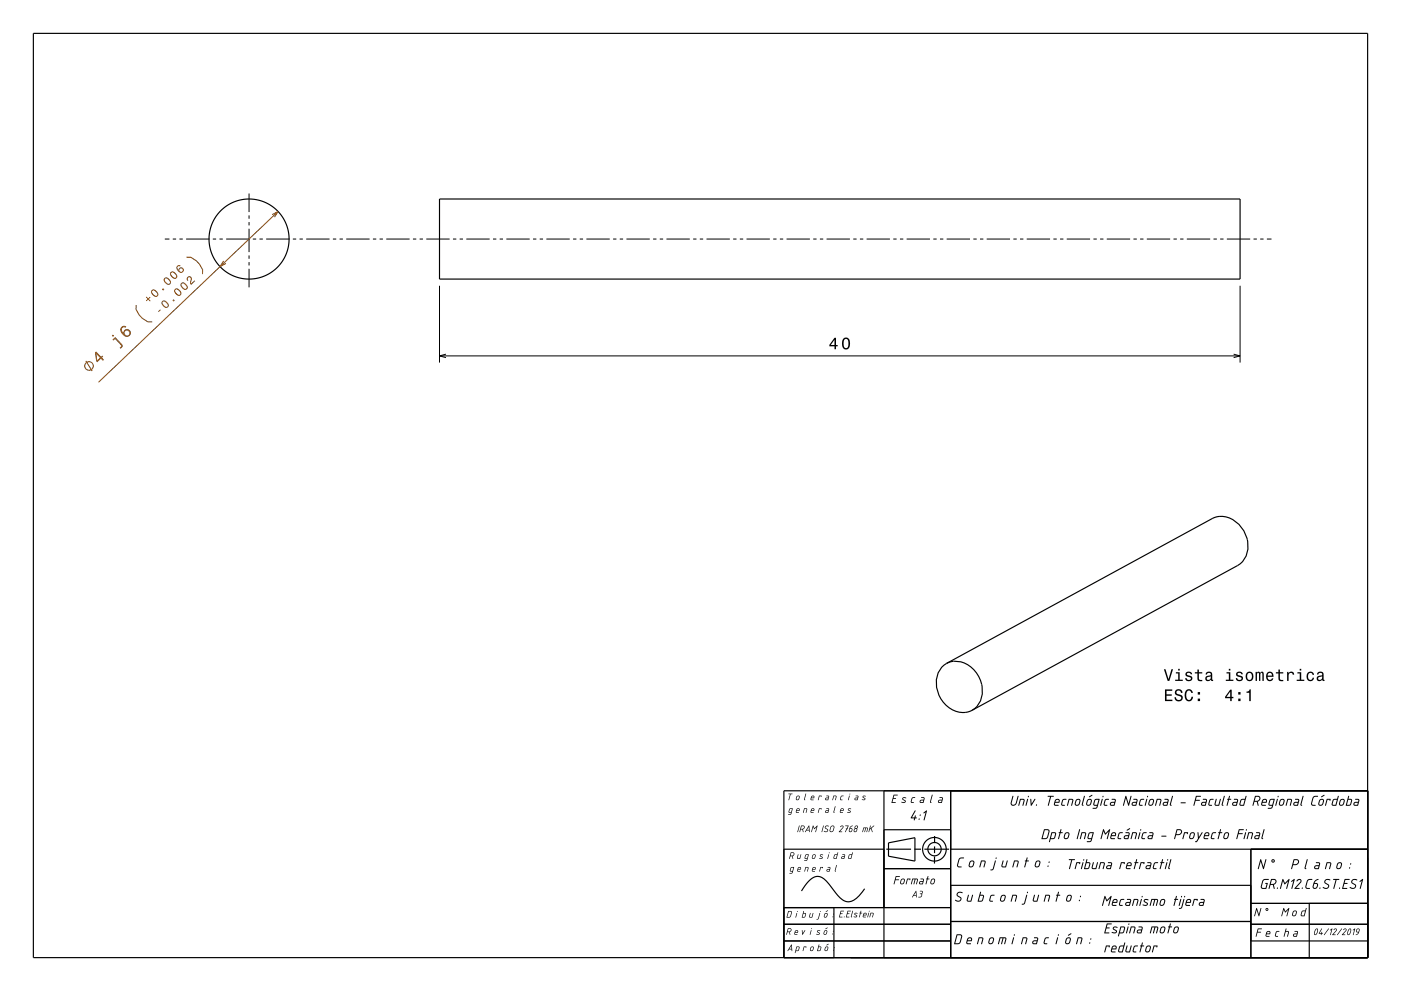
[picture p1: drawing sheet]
<svg xmlns="http://www.w3.org/2000/svg" width="420mm" height="297mm" viewBox="0 0 420 297" stroke-linecap="round" stroke-linejoin="round" font-family="sans-serif">
<g fill="none" stroke="#000" stroke-width=".35">
<path d="M10 10h400v277h-400zM131.8 59.6h240v24h-240zM283.8 198.8a7.7 7.7 0 0 0-1 11.7 6.9 6.9 0 0 0 8 2.7l.6-.3M283.8 198.8l1.3-.5a8.5 8.5 0 0 1 8.3 4.2 8.5 8.5 0 0 1-.5 9.2l-1.5 1.2M283.8 198.8l80.2-43.7a6.2 6.2 0 0 1 5.6 .6 8.7 8.7 0 0 1 2.9 12.6l-1.4 1.2-79.7 43.4M265 237v50M285 237v50M410 237h-175v50M235 254.5h30M265 248.7h20M265.7 254.5h7.4M274.1 254.5h2"/>
<path d="M274.3 258.1l-7.9-1.5v-4l7.9-1.5v7M277.1 254.5h7.4M280.2 256.7l-.1 2.1M280.2 253.7v2M280.2 250.6v2.1M285 254.5h125M375 254.5v32.5M235 277h50M235 272h50M250 272v15M259.2 266.4a7.1 7.1 0 0 1-4.9 3.9 5 5 0 0 1-3.8-2.8l-.7-.8a9.5 9.5 0 0 0-4-4 4 4 0 0 0-4 2.1l-1.5 2.2M265 260.3h20"/>
<path d="M285 276.2h90M285 265.3h90M375 277h35M375 270.7h35M392.5 270.7v16.3M235 282h50M375 282h35"/>
<circle cx="74.7" cy="71.6" r="12"/>
<circle cx="280.1" cy="254.5" r="3.5"/>
<circle cx="280.2" cy="254.5" r="2"/>
</g>
<g fill="none" stroke="#000" stroke-width=".3">
<path d="M74.7 58v5.6M49.4 71.6h1.4M51.8 71.6h1M53.8 71.6h1M55.8 71.6h7M63.8 71.6h1M65.8 71.6h1M67.8 71.6h7M74.7 64.6v1M74.7 66.6v1M74.7 68.6v7M74.7 76.6v1"/>
<path d="M74.7 78.6v1M75.8 71.6h1M77.8 71.6h1M79.8 71.6h7M87.8 71.6h1M89.8 71.6h1M91.8 71.6h7M99.8 71.6h1M101.8 71.6h1M103.8 71.6h7M111.8 71.6h1M113.8 71.6h1"/>
<path d="M115.8 71.6h7M123.8 71.6h1M125.8 71.6h1M127.8 71.6h7M135.8 71.6h1M137.8 71.6h1M139.8 71.6h7M147.8 71.6h1M149.8 71.6h1M151.8 71.6h7M159.8 71.6h1M161.8 71.6h1"/>
<path d="M163.8 71.6h7M171.8 71.6h1M173.8 71.6h1M175.8 71.6h7M183.8 71.6h1M185.8 71.6h1M187.8 71.6h7M195.8 71.6h1M197.8 71.6h1M199.8 71.6h7M207.8 71.6h1M209.8 71.6h1"/>
<path d="M211.8 71.6h7M219.8 71.6h1M221.8 71.6h1M223.8 71.6h7M231.8 71.6h1M233.8 71.6h1M235.8 71.6h7M243.8 71.6h1M245.8 71.6h1M247.8 71.6h7M255.8 71.6h1M257.8 71.6h1"/>
<path d="M259.8 71.6h7M267.8 71.6h1M269.8 71.6h1M271.8 71.6h7M279.8 71.6h1M281.8 71.6h1M283.8 71.6h7M291.8 71.6h1M293.8 71.6h1M295.8 71.6h7M303.8 71.6h1M305.8 71.6h1"/>
<path d="M307.8 71.6h7M315.8 71.6h1M317.8 71.6h1M319.8 71.6h7M327.8 71.6h1M329.8 71.6h1M331.8 71.6h7M339.8 71.6h1M341.8 71.6h1M343.8 71.6h7M351.8 71.6h1M353.8 71.6h1"/>
<path d="M355.8 71.6h7M363.8 71.6h1M365.8 71.6h1M367.8 71.6h7M375.8 71.6h1M377.8 71.6h1M379.8 71.6h1.4M74.7 80.6v5.5M131.8 85.6v23.1M371.8 85.6v23.1"/>
</g>
<g fill="#000">
<path d="M349.2 206.6v3.5h2.3v-.4h-1.8v-1.2h1.6v-.4h-1.6v-1.1h1.7v-.4zM352.5 206.8a1.09 1.09 0 0 0-.2 1.3 1.09 1.09 0 0 0 1.3 .5 .64 .64 0 0 1 .4 .9 .64 .64 0 0 1-1 .2l-.5-.7h-.4a1.21 1.21 0 0 0 1.5 1.2 1.21 1.21 0 0 0 .7-1.8l-1.2-.4a.62 .62 0 0 1-.1-1 .62 .62 0 0 1 1 .4v.3h.5a1.19 1.19 0 0 0-.7-1.1 1.19 1.19 0 0 0-1.3 .2zM355.5 207a2.03 2.03 0 0 0 .9 3.2 1.32 1.32 0 0 0 1.3-1.4h-.5a.82 .82 0 0 1-1.1 .9 1.82 1.82 0 0 1 .3-2.8l.5 .2 .2 .6h.5a1.19 1.19 0 0 0-.8-1.1 1.19 1.19 0 0 0-1.3 .4zM359.1 209.4v.7h.7v-.7zM359.1 207.4v.8h.7v-.8z" fill-rule="evenodd"/>
<path d="M348.9 200.6l1.2 3.5h.5l1.1-3.5h-.5l-.9 2.9-.9-2.9zM352.5 201.5v.3h.7v1.9h-.9v.4h2.3v-.4h-.9v-2.2zM353.2 200.5v.5h.5v-.5zM355.6 201.5l-.2 .2a.96 .96 0 0 0 1.2 1.2l.3 .2a.6 .6 0 0 1-.5 .7 .6 .6 0 0 1-.7-.6h-.4a1.03 1.03 0 0 0 1.3 1 1.03 1.03 0 0 0 .7-1.5l-1.4-.4a.54 .54 0 0 1 .4-.7 .54 .54 0 0 1 .7 .5h.4a1.09 1.09 0 0 0-1.8-.6zM359 200.7v.8h-.8v.3h.8v1.8a1.04 1.04 0 0 0 1.4 .5v-.3a.68 .68 0 0 1-1-.4v-1.6h1v-.3h-1v-.8zM361.7 201.5l-.3 .7h.4a.55 .55 0 0 1 .7-.6 .55 .55 0 0 1 .4 .8h-.2a.91 .91 0 0 0-1.3 .6 .91 .91 0 0 0 .7 1.2l.9-.5 .1 .3 .6 .1v-.4h-.3v-1.6a1.02 1.02 0 0 0-1.7-.6zM361.9 203l1.1-.3a.77 .77 0 0 1-.2 .9 .77 .77 0 0 1-.9 .1zM367.7 201.5v.3h.7v1.9h-.9v.4h2.3v-.4h-1v-2.2zM368.4 200.5v.5h.5v-.5zM370.8 201.5l-.2 .2a.96 .96 0 0 0 1.2 1.2l.3 .2a.6 .6 0 0 1-.5 .7 .6 .6 0 0 1-.7-.6h-.4a1.03 1.03 0 0 0 1.3 1 1.03 1.03 0 0 0 .6-1.5l-1.3-.4a.54 .54 0 0 1 .4-.7 .54 .54 0 0 1 .6 .5h.5a1.09 1.09 0 0 0-1.8-.6zM373.7 201.7a1.45 1.45 0 0 0-.2 1.7 1.45 1.45 0 0 0 1.6 .7 1.45 1.45 0 0 0 .7-1.8 1.45 1.45 0 0 0-1.7-.9zM374.1 201.9a.67 .67 0 0 1 .7-.2 .67 .67 0 0 1 .5 .6 .93 .93 0 0 1 0 1 .93 .93 0 0 1-1 .4 1.37 1.37 0 0 1-.2-1.8zM376.4 201.4v2.7h.4v-2.1l.2-.3h.3l.1 .2v2.2h.4l.1-2.1 .3-.4 .3 .6v1.9h.4v-1.9a.69 .69 0 0 0-.6-.9l-.5 .4-.5-.4-.5 .4v-.3zM379.9 201.7a1.45 1.45 0 0 0-.3 1.6 1.45 1.45 0 0 0 1.4 .8l.7-.8h-.4l-.6 .5a.76 .76 0 0 1-.7-1h1.8a1.16 1.16 0 0 0-.5-1.3 1.16 1.16 0 0 0-1.4 .2zM380.2 201.9l.2-.2a.67 .67 0 0 1 .7 .1 .67 .67 0 0 1 .2 .7h-1.3zM383.3 200.7v.8h-.8v.3h.8v1.8a1.05 1.05 0 0 0 1.4 .5v-.3a.68 .68 0 0 1-1-.4v-1.6h1v-.3h-1v-.8zM385.9 201.4v2.7h.4v-1.6a.66 .66 0 0 1 .4-.8 .66 .66 0 0 1 .8 .3v.2h.5a.89 .89 0 0 0-.7-.9 .89 .89 0 0 0-1 .5v-.4zM388.9 201.5v.3h.7v1.9h-.9v.4h2.3v-.4h-.9v-2.2zM389.6 200.5v.5h.5v-.5zM392 201.7a1.45 1.45 0 0 0-.2 1.6 1.45 1.45 0 0 0 1.5 .8l.5-.6 .1-.4h-.4l-.4 .6a1.02 1.02 0 0 1-1-1 1.02 1.02 0 0 1 1-1l.4 .6h.4a1.09 1.09 0 0 0-.7-1 1.09 1.09 0 0 0-1.2 .4zM395.1 201.5l-.3 .7h.4a.55 .55 0 0 1 .7-.6 .55 .55 0 0 1 .4 .8h-.2a.91 .91 0 0 0-1.3 .6 .91 .91 0 0 0 .7 1.2l.9-.5 .1 .3 .6 .1v-.4h-.3v-1.6a1.02 1.02 0 0 0-.7-.8 1.02 1.02 0 0 0-1 .2zM395.3 203l1.1-.3a.77 .77 0 0 1-.2 .9 .77 .77 0 0 1-.9 .1z" fill-rule="evenodd"/>
<path d="M368.8 206.7l-1.5 2.1v.5h1.5v.8h.5v-.8h.5v-.4h-.5v-2.2zM368.8 207.3v1.6h-1.1zM371.2 209.4v.7h.7v-.7zM371.2 207.4v.8h.7v-.8zM373.7 207.3v.3h.8v2.5h.5v-3.5h-.4a.77 .77 0 0 1-.9 .7z" fill-rule="evenodd"/>
<path d="M236.4 237.9h1.2l-.6 .1-.5 1.8 .3-1.8zM238.9 238.6l.5-.2 .3 .3-.1 .8-.3 .3h-.5l-.2-.2zM239 238.7l-.2 .7 .2 .2 .3-.1 .2-.6-.1-.3zM241.5 237.8l.2 .2-.4 1.8-.3-.2zM243.4 238.7l-.1 .3h.6v-.3zM243.3 238.6l.5-.2 .3 .3v.5h-.9v.3l.7 .1v.2l-.9-.2zM245.5 238.5l.8 .1-.1 .2-.1-.2h-.4l-.4 1.2zM247.7 238.5l.8 .1-.2 1.2-.9-.2 .2-.5 .7-.1v-.3zM247.6 239.3v.3h.5l.1-.4zM249.9 238.5l.9 .1-.3 1.2-.2-.1 .2-1.1h-.5l-.3 1.2h-.2zM252.2 238.5h.7l-.7 .3-.2 .7 .5 .1v.2l-.7-.2zM254.6 238.5l.1 .1-.4 1.2zM254.7 238a.13 .13 0 0 1 .2 0 .13 .13 0 0 1-.2 0zM256.5 238.5l.8 .1-.2 1.2h-.7l-.2-.2 .2-.5 .7-.1v-.3zM256.4 239.3v.3h.5l.1-.4zM258.7 238.6h.8l-.7 .2 .6 .5-.3 .5-.7-.1 .8-.2-.6-.5z" fill-rule="evenodd"/>
<path d="M267.9 238.2l1.2 .1-1 .1-.2 .8 .7 .1-.8 .1-.3 1h1v.2l-1.2 .1zM270.6 239.1l.5-.2 .6 .2-1 .2 .8 .7-.3 .6-1-.1 .1-.2 .8 .1 .2-.2-.8-.6zM273.4 239h1l-.9 .4-.2 .9 .6 .1v.3l-.6-.1-.3-.2zM276.2 238.9h.7l.3 .3-.4 1.5-.8-.1-.3-.2 .2-.6 1-.1v-.5h-.7zM276 240v.4h.7l.1-.5zM279.4 238.2l.2 .1-.5 2 .1 .3-.1 .1-.3-.4zM281.7 238.9h.7l.3 .3-.4 1.5-.8-.1-.3-.2 .2-.6 1-.1v-.5l-.7-.1zM281.5 240v.4h.7l.1-.5z" fill-rule="evenodd"/>
<path d="M236.7 242.4l1-.1-.5 1.8-.9 .1v-.2h.7l.1-.4-.7-.2zM236.8 242.5l-.2 .8 .6 .1 .2-1zM239 242.5l-.1 .3h.6v-.3zM238.9 242.4l.5-.2 .3 .2v.6h-.9v.2l.7 .2v.2l-.9-.1zM241.1 242.3l.9 .1-.3 1.2v-1.2h-.5l-.3 1.2h-.2zM243.4 242.5l-.1 .3h.6v-.3zM243.3 242.4l.5-.2 .3 .3v.5h-.9v.3l.7 .1v.2l-.9-.1zM245.5 242.3l.8 .1-.1 .2-.1-.2h-.4l-.4 1.2zM247.7 242.3l.8 .1-.2 1.2-.9-.2 .2-.5 .7-.1v-.3zM247.6 243.1v.3h.5l.1-.4zM250.3 241.7h.2l-.4 1.9-.3-.2zM252.3 242.5l-.2 .3h.6v-.3zM252.1 242.4l.5-.2 .3 .2v.6h-.9v.3l.7 .1v.2l-.9-.1zM254.3 242.4l.3-.2 .6 .2-.8 .2 .6 .5-.2 .5-.8-.1 .8-.2-.6-.5z" fill-rule="evenodd"/>
<path d="M237.1 255.5l.7-.1 .3 .4-.1 .5-.4 .3 .1 .8-.3-.8h-.4l-.2 .8h-.2zM237.2 255.6l-.2 .8h.7l.2-.6zM239.2 256.1h.2l-.1 1.1h.4l.3-1.1h.2l-.4 1.3-.9-.2zM241.5 256.1h1l-.5 1.7-.9 .2v-.2h.7l.1-.4-.7-.2zM241.6 256.3l-.2 .8 .6 .1 .2-1zM243.7 256.2l.6-.2 .2 .3-.1 .8-.4 .3-.6-.2zM243.8 256.3l-.2 .7 .2 .2 .4-.1 .1-.7-.2-.2zM245.9 256.1l.9 .1-.8 .2 .6 .5-.2 .5-.8-.1 .8-.2-.6-.5zM248.4 256.1h.1l-.4 1.3zM248.5 255.6a.13 .13 0 0 1 .2 0 .13 .13 0 0 1-.2 0zM250.1 256.2l.8-.2 .2-.5h.2l-.6 1.9-.8-.2zM250.3 256.3l-.2 .9h.5l.3-1zM252.5 256.1l.6-.1 .3 .2-.3 1.2-.9-.2 .2-.5 .7-.1v-.3zM252.5 256.9l-.1 .3h.5l.1-.4zM254.5 256.2l.9-.2 .1-.5h.2l-.6 1.9-.8-.2zM254.7 256.3l-.2 .8 .5 .1 .3-1z" fill-rule="evenodd"/>
<path d="M237.1 260l1-.1-.5 1.8-.9 .1v-.2h.7l.1-.4-.7-.2zM237.2 260.1l-.2 .8 .6 .1 .2-1zM239.4 260.1l-.1 .3h.6v-.3zM239.3 260l.5-.2 .3 .3v.5h-.9v.3l.7 .1v.2h-.7l-.2-.2zM241.5 259.8l.9 .2-.3 1.2v-1.2h-.5l-.3 1.2h-.2zM243.8 260.1l-.1 .3h.6v-.3zM243.7 260l.5-.2 .3 .2v.6h-.9v.3l.7 .1v.2l-.9-.2zM245.9 259.9h.8l-.1 .3-.5-.2-.4 1.2zM248.1 259.9l.8 .1-.2 1.2h-.7l-.2-.2 .2-.5 .7-.1v-.3zM248 260.7v.3h.5l.1-.4zM250.7 259.3h.2l-.4 1.9-.3-.2z" fill-rule="evenodd"/>
<path d="M239.6 247.4l.1 .1-.6 1.9zM240.2 247.4h.7l.3 .4-.1 .5-.4 .3 .1 .8-.3-.8h-.4l-.3 .8-.1-.1zM240.3 247.6l-.2 .8 .7-.1 .2-.6zM242.4 247.8l-.5 .9h.6zM242.4 247.4l.2 .1 .1 1.9-.1-.1-.1-.4h-.7l-.4 .5zM243.7 247.4l.5 .8 .9-.8-.5 2-.2-.1 .4-1.4-.7 .6-.3-.7-.4 1.5h-.2zM246.8 247.4l.2 .1-.6 1.9zM247.5 247.6l.4-.2 .6 .2h-.7l-.3 .2v.3l.8 .6-.2 .5-.4 .2-.7-.3 .7 .1 .3-.3v-.3l-.7-.4zM249.3 247.7l-.4 1.2 .3 .3 .5-.3 .3-1-.2-.3zM249.1 247.6l.7-.2 .4 .5-.3 1.1-.7 .4-.5-.5zM252 247.6l.6-.2 .3 .3-.1 .4-1 1.1 .7 .2h-1l1.2-1.5-.3-.3-.5 .3zM253.4 247.4l1 .1-.4 .8 .2 .2h-.3l-.5 .9 .3-.9-.1-.1 .2-.1 .4-.7h-.7zM254.8 248.4l-.1 .6 .4 .2 .3-.7zM254.9 247.7l.8-.3-.8 .7 .5 .2 .2 .3-.3 .6-.5 .2-.3-.5zM256.4 247.5l.6-.1 .2 .4-.3 .5v.8l-.6 .3-.4-.4zM256.3 248.5l-.2 .6 .4 .1 .3-.7zM256.4 247.9a.33 .33 0 0 0 .6 0 .33 .33 0 0 0-.6 0zM258.8 248l1.3 .1-.2 1.3-.2-.1 .2-1.1h-.3l-.4 1.2 .2-1.2h-.4l-.3 1.1h-.2zM260.9 247.4l.1 .1-.2 .8 1.3-.9-.8 .8 .3 1.2-.5-1-.4 .3-.2 .7-.1-.1z" fill-rule="evenodd"/>
<path d="M274.2 242.9l.3 .2-1.1 1.9h.7l.3-.6v.6l.5 .1-.5 .2-.3 .6v-.6l-1.1-.2zM275.4 245.5a.2 .2 0 0 1 .4 0 .2 .2 0 0 1-.4 0zM275.7 244.3a.2 .2 0 0 1 .4 0 .2 .2 0 0 1-.4 0zM276.9 243.5l1-.6-.9 3-.1-.2 .6-2.3-.5 .4z" fill-rule="evenodd"/>
<path d="M287.6 257.2l.5-.2 .9 .1-.1 .2h-.9l-.4 .4-.4 1.7 .2 .3h.8v.3l-.9-.1-.4-.4zM290.8 258.1l.8-.2 .5 .3-.2 1.2-.5 .5-.6 .1-.4-.4zM291 258.3l-.3 1a.48 .48 0 0 0 .5 .4 .48 .48 0 0 0 .4-.5l.2-.7a.42 .42 0 0 0-.3-.4 .42 .42 0 0 0-.5 .2zM294.1 257.9h1l.4 .2-.4 1.9-.3-.2 .4-1.4-.2-.2h-.7l-.4 1.7h-.3zM298.3 257.9l.3 .1-.7 2.4-.4 .4-.5 .1-.1-.3 .7-.3zM298.5 257.2a.19 .19 0 0 1 .3 0 .19 .19 0 0 1-.3 0zM300.6 257.9l.3 .1-.4 1.4 .2 .3h.7l.4-1.7 .3-.1-.6 2-.9 .1-.4-.3zM304 257.9h1l.4 .2-.4 1.9-.3-.2 .4-1.4-.2-.2h-.7l-.4 1.7h-.3zM307.8 257l.3 .1-.2 .8 .6 .1-.7 .2-.6 1.8-.2-.2 .5-1.6-.3-.2 .4-.1zM310.6 258.1l.8-.2 .5 .4-.2 1.1-.5 .5h-.7l-.3-.3zM310.8 258.3l-.3 1a.48 .48 0 0 0 .5 .4 .48 .48 0 0 0 .4-.5l.2-.7a.42 .42 0 0 0-.3-.4 .42 .42 0 0 0-.5 .2zM314 259.6a.2 .2 0 0 1 .4 0 .2 .2 0 0 1-.4 0zM314.3 258.4a.2 .2 0 0 1 .4 0 .2 .2 0 0 1-.4 0z" fill-rule="evenodd"/>
<path d="M303.6 238.5l.2 .2-.5 2.1 .4 .4 .8-.4 .6-2.2h.3l-.7 2.3-.9 .6-.6-.2-.2-.5zM305.8 239.4h1l.3 .3-.4 1.8-.2-.2 .4-1.4-.3-.2h-.6l-.5 1.7h-.2zM308 239.4l.2 .2-.6 1.9zM308.1 238.8a.2 .2 0 0 1 .4 0 .2 .2 0 0 1-.4 0zM308.9 239.5h.3l.1 1.4 .8-1.5 .3 .1-1.2 2-.2-.1zM310.6 241.3a.19 .19 0 0 1 .3 0 .19 .19 0 0 1-.3 0zM314.1 238.5l1.8 .2-.8 .1-.8 2.7-.2-.2 .7-2.5h-.7zM316.6 239.9l-.2 .4h.9l.1-.3a.43 .43 0 0 0-.3-.3 .43 .43 0 0 0-.5 .2zM316.4 239.7l.8-.3 .5 .4-.1 .8h-1.3v.3l.1 .3h.9v.3h-1l-.3-.3zM318.6 239.6l1.1-.1v.2h-.8l-.2 .3-.3 1.1 .8 .1-.1 .3h-.7l-.3-.3zM320.4 239.4h1l.3 .3-.4 1.8-.2-.2 .4-1.4-.3-.2h-.6l-.4 1.7h-.3zM322.6 239.7l.8-.3 .5 .4-.2 1.1-.5 .6h-.7l-.3-.4zM322.8 239.9l-.3 1a.48 .48 0 0 0 .5 .3 .48 .48 0 0 0 .4-.5l.2-.7a.42 .42 0 0 0-.3-.4 .42 .42 0 0 0-.5 .3zM325 238.6l.2 .1-.6 2.4 .2 .3-.2 .1-.3-.4zM326 239.7l.8-.3 .5 .4-.2 1.1-.5 .6h-.6l-.4-.4zM326.2 239.9l-.3 1a.48 .48 0 0 0 .5 .3 .48 .48 0 0 0 .5-.5l.1-.7a.42 .42 0 0 0-.3-.4 .42 .42 0 0 0-.5 .3zM326.5 238.7l1-.4-.8 .6zM328.2 239.6l1.3-.2 .2 .2-.8 2.5-.4 .3h-.9v-.3l1-.1 .2-.5h-.7l-.3-.3zM328.4 239.8l-.3 1.3 .8 .1 .4-1.5zM330.3 239.4l.3 .2-.7 1.9zM330.5 238.8a.2 .2 0 0 1 .4 0 .2 .2 0 0 1-.4 0zM331.3 239.6l1.1-.1v.2h-.8l-.2 .3-.2 1.1 .7 .1v.3h-.8l-.2-.3zM333.3 239.4h.9l.3 .3-.4 1.8h-1l-.4-.3 .3-.8 1.1-.1 .1-.5-.9-.1zM333.1 240.7v.5h.8l.1-.6zM337.4 238.5l.3 .1 .6 2.2 .6-2.2h.3l-.8 2.9-.2-.1-.7-2.2-.6 2.2h-.3zM339.8 239.4h.9l.3 .3-.4 1.8h-1l-.3-.3 .2-.8 1.1-.1 .1-.5-.9-.1zM339.7 240.7l-.1 .5h.8l.2-.6zM341.9 239.6l1.1-.1-.1 .2h-.7l-.2 .3-.3 1.1 .8 .1v.3h-.8l-.3-.3zM343.7 239.4l.2 .2-.6 1.9zM343.9 238.8a.19 .19 0 0 1 .3 0 .19 .19 0 0 1-.3 0zM344.7 239.6l.8-.2 .5 .4-.3 1.1-.5 .6h-.6l-.3-.4zM344.9 239.9l-.4 1a.48 .48 0 0 0 .6 .3 .48 .48 0 0 0 .4-.5l.2-.7a.42 .42 0 0 0-.4-.4 .42 .42 0 0 0-.4 .3zM346.8 239.4h1l.3 .3-.4 1.8-.2-.2 .4-1.4-.3-.2h-.6l-.4 1.7h-.3zM349.1 239.4h.9l.3 .3-.4 1.8h-1l-.3-.3 .2-.8 1.2-.1v-.5l-.8-.1zM349 240.7l-.1 .5h.8l.2-.6zM351.4 238.5l.2 .2-.6 2.4 .2 .3-.2 .1-.3-.4zM354 240.5l1.3-.1 .2 .2-1.4 .1zM358.6 238.5l1.4 .2-1.2 .1-.3 .9h1.1l.1 .2-1.3 .1-.5 1.5-.1-.2zM360.6 239.4h.9l.3 .3-.4 1.8h-1l-.3-.3 .2-.8 1.2-.1v-.5l-.8-.1zM360.5 240.7l-.1 .5h.8l.2-.6zM362.7 239.6l1.1-.1v.2h-.8l-.2 .3-.3 1.1 .8 .1v.3h-.7l-.3-.3zM364.5 239.4l.3 .1-.4 1.5 .2 .2h.7l.4-1.7h.3l-.6 2h-1l-.3-.3zM366.9 238.5l.3 .2-.7 2.4 .3 .3-.2 .1-.4-.4zM368.5 238.5l.2 .1-.2 .8h.5l.1 .2-.6 .1-.7 1.8 .3-1.8-.2-.2 .3-.1zM369.9 239.4h.9l.4 .3-.5 1.8h-1l-.3-.3 .2-.8 1.2-.1v-.5l-.8-.1zM369.8 240.7l-.1 .5h.8l.2-.6zM372 239.6l1.2-.2 .2-.8h.3l-.8 2.9h-1l-.3-.3zM372.2 239.8l-.3 1.3 .8 .1 .4-1.5zM376.3 238.5h1.1l.4 .5-.1 .8-.6 .4 .2 1.3-.3-.1-.2-1.1h-.7l-.3 1.1h-.3zM376.5 238.8l-.4 1.2 1.1-.1 .3-.4v-.5zM378.7 239.9l-.2 .4h1v-.3a.43 .43 0 0 0-.3-.3 .43 .43 0 0 0-.5 .2zM378.5 239.7l.8-.3 .5 .3-.1 .9h-1.2l-.1 .3 .1 .3h.9v.3h-1l-.3-.3zM380.7 239.6l.5-.2 1 .1-.8 2.6-.4 .3h-.9v-.3l1-.1 .2-.5h-.8l-.2-.3zM380.9 239.8l-.3 1.3 .8 .1 .4-1.5zM382.8 239.4l.3 .2-.7 1.9zM383 238.8a.2 .2 0 0 1 .4 0 .2 .2 0 0 1-.4 0zM383.8 239.7l.8-.3 .5 .4-.2 1.1-.5 .6h-.7l-.3-.4zM384 239.9l-.3 1a.48 .48 0 0 0 .5 .3 .48 .48 0 0 0 .4-.5l.2-.7a.42 .42 0 0 0-.3-.4 .42 .42 0 0 0-.5 .3zM385.9 239.4h1l.4 .3-.4 1.8-.2-.2 .3-1.4-.2-.2h-.6l-.5 1.7h-.3zM388.3 239.4h.9l.3 .3-.5 1.8h-.9l-.4-.3 .3-.8 1.1-.1 .1-.5-.9-.1zM388.1 240.7v.5h.8l.1-.6zM390.5 238.5l.3 .2-.7 2.4 .3 .3-.2 .1-.4-.4zM393.7 238.8l.6-.3 .8 .1-1 .2-.3 .4-.5 1.7 .2 .3h.9l-.1 .3h-.9l-.4-.5zM395.6 239.7l.8-.3 .5 .4-.2 1.1-.5 .6h-.7l-.3-.4zM395.8 239.9l-.3 1a.48 .48 0 0 0 .5 .3 .48 .48 0 0 0 .4-.5l.2-.7a.42 .42 0 0 0-.3-.4 .42 .42 0 0 0-.5 .3zM396.1 238.7l1-.4-.9 .6zM397.7 239.4l1.2 .2-.2 .4-.1-.3h-.6l-.7 1.8zM399.7 239.6l1.2-.2 .2-.8h.2l-.7 2.9h-1.1l-.3-.3zM399.9 239.8l-.4 1.3 .9 .1 .4-1.5zM401.8 239.7l.8-.3 .5 .4-.2 1.1-.5 .6h-.6l-.4-.4zM402 239.9l-.3 1a.48 .48 0 0 0 .5 .3 .48 .48 0 0 0 .5-.5l.1-.7a.42 .42 0 0 0-.3-.4 .42 .42 0 0 0-.5 .3zM404.2 238.5l.3 .1-.2 .8h.8l.3 .6-.5 1.3-1.3 .2zM404.2 239.7l-.4 1.5 .9-.1 .3-1.1-.1-.3zM406.3 239.4h.9l.3 .3-.4 1.8h-1l-.3-.3 .2-.8 1.1-.1 .1-.5-.9-.1zM406.2 240.7l-.1 .5h.8l.2-.6z" fill-rule="evenodd"/>
<path d="M313 248.6l1.2-.1 .4 .7-.6 2-.5 .3h-1.2zM313.2 248.8l-.6 2.4h.9l.4-.4 .4-1.8-.2-.2zM315.2 249.4h1.1l.3 .6-.4 1.2-.3 .3h-.9l-.4 .9-.1-.2zM315.5 249.7l-.5 1.5h.8l.3-.3 .2-1.1zM318 248.5l.2 .1-.2 .8h.5l.1 .2-.7 .1-.6 1.8-.1-.2 .4-1.6-.2-.2 .3-.1zM319.3 249.7l.8-.3 .5 .4-.3 1.2-.4 .5h-.6l-.4-.4zM319.5 249.9l-.3 1a.48 .48 0 0 0 .5 .3 .48 .48 0 0 0 .4-.4l.2-.8a.42 .42 0 0 0-.3-.4 .42 .42 0 0 0-.5 .3zM323.5 248.6l.3 .1-.9 2.8-.1-.2zM324.2 249.4h1l.4 .3-.4 1.8-.2-.2 .3-1.4-.2-.2h-.6l-.5 1.7h-.3zM326.5 249.6l1.3-.2 .1 .2-.7 2.5-.5 .3h-.8v-.3l1-.1 .2-.5h-.8l-.3-.3zM326.7 249.8l-.4 1.3 .9 .1 .4-1.5zM330.7 248.5l.2 .1 .5 1.1 1.2-1.2 .2 .1-.8 2.9-.2-.2 .6-2.1-1 1-.6-1.1-.6 2.3h-.3zM333.5 249.9l-.2 .4h.9l.1-.3a.42 .42 0 0 0-.3-.4 .42 .42 0 0 0-.5 .3zM333.3 249.7l.7-.3 .5 .3v.9h-1.3l-.1 .3 .2 .3h.9v.3h-1l-.3-.3zM335.5 249.6l.3-.2 .8 .1-1 .5-.3 1.1 .8 .1-.1 .3h-.7l-.3-.3zM337.8 248.7l1-.4-.9 .6zM337.4 249.5l.9-.1 .4 .3-.5 1.8h-1l-.3-.3 .3-.8 1.1-.1v-.6h-.8zM337.3 250.7l-.1 .5h.8l.2-.6zM339.5 249.4h1l.3 .3-.4 1.8-.2-.2 .4-1.4-.3-.2h-.6l-.5 1.7h-.3zM341.6 249.4l.3 .2-.7 1.9-.1-.2zM341.8 248.8a.2 .2 0 0 1 .4 0 .2 .2 0 0 1-.4 0zM342.6 249.6l.4-.2 .8 .1-1.1 .5-.2 1.1 .7 .1v.3h-.7l-.3-.3zM344.6 249.4h.9l.3 .3-.5 1.8h-.9l-.4-.3 .3-.8 1.1-.1 .1-.5-.9-.1zM344.5 250.7l-.1 .5h.8l.1-.6zM348.2 250.5h1.4l.1 .1-1.4 .2zM352.8 248.6h1.2l.4 .7-.6 .8-1.2 .2-.5 1.2-.1-.2zM353 248.8l-.3 1.2 1-.1 .3-.5v-.4zM355 249.5l1-.1 .2 .2-.2 .4-.2-.3h-.6l-.6 1.8-.1-.2zM356.9 249.7l.8-.3 .5 .4-.3 1.2-.4 .5h-.6l-.4-.4zM357.1 249.9l-.3 1a.48 .48 0 0 0 .5 .3 .48 .48 0 0 0 .4-.4l.2-.8a.42 .42 0 0 0-.3-.4 .42 .42 0 0 0-.5 .3zM359 249.4l.3 .1 .1 1.4 .9-1.5 .2 .2-1.6 2.7-.5 .1-.1-.3h.3l.5-.8zM361.5 249.9l-.2 .4h.9l.1-.3a.42 .42 0 0 0-.4-.4 .42 .42 0 0 0-.4 .3zM361.2 249.7l.8-.3 .5 .3-.1 .9h-1.2l-.1 .3 .1 .3h1v.3h-1l-.4-.3zM363.4 249.6l.4-.2 .8 .1-1.1 .5-.2 1.1 .7 .1v.3h-.7l-.3-.3zM365.8 248.5l.3 .1-.2 .8 .5 .2-.6 .1-.6 1.8-.2-.2 .5-1.6-.3-.2 .3-.1zM367.1 249.7l.9-.3 .4 .4-.2 1.1-.5 .6h-.6l-.4-.4zM367.4 249.9l-.4 1a.48 .48 0 0 0 .6 .3 .48 .48 0 0 0 .4-.4l.2-.8a.42 .42 0 0 0-.4-.4 .42 .42 0 0 0-.4 .3zM371.4 248.6l1.4-.1 .1 .2-1.3 .1-.2 .9h1.1l.1 .2-1.3 .1-.6 1.5-.1-.2zM373.3 249.4l.3 .2-.7 1.9-.1-.2zM373.5 248.8a.2 .2 0 0 1 .4 0 .2 .2 0 0 1-.4 0zM374.3 249.4h.9l.4 .3-.4 1.8-.2-.2 .3-1.4-.2-.2h-.6l-.5 1.7h-.3zM376.6 249.4h.9l.3 .3-.5 1.8h-.9l-.4-.3 .3-.8 1.1-.1 .1-.5-.9-.1zM376.4 250.7v.5h.8l.1-.6zM378.8 248.5l.3 .2-.6 2.4 .2 .3-.3 .1-.3-.4z" fill-rule="evenodd"/>
<path d="M320.4 257.5l1.9 .1-.8 .2-.9 2.7-.1-.2 .6-2.5h-.6zM322.7 258.4h1l.2 .2-.2 .4-.2-.3h-.6l-.6 1.8-.1-.2zM324.6 258.4l.2 .2-.6 1.9-.2-.2zM324.7 257.7a.2 .2 0 0 1 .4 0 .2 .2 0 0 1-.4 0zM325.7 257.5l.3 .1-.2 .8h.8l.3 .5-.5 1.5-1.3 .1-.1-.2zM325.7 258.7l-.4 1.5h.8l.2-.3 .3-1.1zM327.7 258.4l.2 .1-.3 1.4 .2 .3h.6l.5-1.7h.3l-.6 2h-1l-.3-.3zM329.8 258.4h1l.4 .2-.4 1.9-.2-.2 .3-1.4-.2-.2h-.6l-.5 1.7h-.3zM332.2 258.4h.9l.3 .3-.5 1.8h-.9l-.4-.3 .3-.8 1.1-.1 .1-.5-.9-.1zM332 259.7v.4l.8 .1 .1-.6zM336.1 258.4h1l.1 .2-.2 .4-.1-.3h-.6l-.6 1.8-.2-.2zM338.2 258.8l-.2 .5h.9l.1-.3a.42 .42 0 0 0-.4-.4 .42 .42 0 0 0-.4 .2zM338 258.6l.7-.2 .5 .3-.1 .9h-1.2l-.1 .3 .1 .3h1v.3h-1l-.4-.3zM340.6 257.5l.3 .1-.2 .8h.5l.1 .2-.7 .1-.6 1.8-.1-.2 .4-1.6-.2-.2 .3-.1zM342 258.4h1l.1 .2-.2 .4-.1-.3h-.6l-.6 1.8-.2-.2zM344 258.4h.9l.3 .3-.4 1.8h-1l-.4-.3 .3-.8 1.1-.1 .1-.5-.9-.1zM343.8 259.7v.4l.8 .1 .1-.6zM346 258.6l.4-.2 .8 .1-1.1 .5-.2 1.1 .7 .1v.3h-.7l-.3-.3zM348.4 257.5l.3 .1-.2 .8h.5v.2l-.6 .1-.6 1.8-.2-.2 .5-1.6-.3-.2 .4-.1zM349.7 258.4l.3 .2-.7 1.9-.1-.2zM349.9 257.7a.2 .2 0 0 1 .4 0 .2 .2 0 0 1-.4 0zM350.9 257.5l.3 .2-.7 2.4 .2 .3-.2 .1-.3-.4z" fill-rule="evenodd"/>
<path d="M377.8 257.5l.3 .1 .7 2.2 .6-2.2h.2l-.8 2.9-.8-2.3-.7 2.2h-.2zM381.1 258a.55 .55 0 0 1 1.1 0 .55 .55 0 0 1-1.1 0zM381.4 258a.25 .25 0 0 0 .5 0 .25 .25 0 0 0-.5 0zM387.8 257.5l1.2 .1 .4 .8-.6 .8-1.2 .1-.4 1.2-.1-.2zM388 257.8l-.3 1.2 1.1-.2 .3-.4v-.4zM391.8 257.5l.2 .2-.6 2.4 .2 .3-.2 .1-.3-.4zM394.5 258.4h.9l.3 .3-.4 1.8h-1l-.3-.3 .3-.8 1.1-.1v-.5l-.8-.1zM394.4 259.7l-.1 .5h.8l.2-.6zM397.7 258.4h1l.4 .2-.4 1.9-.3-.1 .4-1.5-.2-.2h-.7l-.4 1.7h-.3zM401 258.6l.8-.2 .5 .4-.2 1.1-.5 .5-.6 .1-.4-.4zM401.2 258.9l-.3 1a.48 .48 0 0 0 .5 .3 .48 .48 0 0 0 .4-.5l.2-.7a.42 .42 0 0 0-.3-.4 .42 .42 0 0 0-.5 .3zM404.4 260.1a.2 .2 0 0 1 .4 0 .2 .2 0 0 1-.4 0zM404.8 258.9a.19 .19 0 0 1 .3 0 .19 .19 0 0 1-.3 0z" fill-rule="evenodd"/>
<path d="M236.3 273.1l.8-.1 .3 .5-.4 1.3-1.2 .2zM236.4 273.2l-.4 1.6 .8-.1 .4-1.2-.1-.3zM238.8 273.6l.2 .1-.5 1.3zM238.9 273.2a.15 .15 0 0 1 .3 0 .15 .15 0 0 1-.3 0zM240.9 273l.1 .1-.1 .5 .6 .1 .1 .3-.3 .9-.9 .1zM240.9 273.8l-.3 1 .7-.2 .1-.7zM242.8 273.6l.2 .1-.2 1 .1 .1h.4l.4-1.1h.1l-.3 1.3-.9-.2zM245.7 273.6l.2 .1-.5 1.7-.6 .2 .4-.3zM245.8 273.2a.15 .15 0 0 1 .3 0 .15 .15 0 0 1-.3 0zM247.3 273.8l.5-.2 .3 .3-.1 .7-.3 .4h-.5l-.2-.3zM247.4 273.9l-.2 .8 .2 .1 .3-.1 .2-.7-.1-.2zM247.6 273.1l.6-.2-.5 .4zM249.6 274.8a.15 .15 0 0 1 .3 0 .15 .15 0 0 1-.3 0zM249.8 274a.15 .15 0 0 1 .3 0 .15 .15 0 0 1-.3 0z" fill-rule="evenodd"/>
<path d="M236.2 278.2h.8l.3 .3-.1 .5-.5 .3 .2 .9-.3-.8h-.5l-.2 .7h-.2zM236.4 278.4l-.3 .8 .8-.1 .2-.6zM238.6 279.1l-.2 .3h.6v-.4zM238.4 278.9l.6-.1 .3 .2-.1 .6h-.8l-.1 .2 .1 .2h.6v.2l-.9-.2zM240.4 278.8h.2l.1 .9 .5-.9h.2l-.8 1.4zM243.1 278.8l.2 .1-.5 1.3zM243.2 278.3a.15 .15 0 0 1 .3 0 .15 .15 0 0 1-.3 0zM245 278.9l.4-.1 .5 .1-.8 .2 .7 .6-.3 .4-.8-.1 .9-.2-.7-.5zM247.2 278.9l.5-.1 .3 .2-.1 .8-.4 .3-.6-.2zM247.3 279.1l-.2 .7 .2 .2 .3-.2 .2-.6-.1-.2zM247.5 278.3l.6-.3-.5 .5zM249.5 279.9a.13 .13 0 0 1 .2 0 .13 .13 0 0 1-.2 0zM249.7 279.1a.15 .15 0 0 1 .3 0 .15 .15 0 0 1-.3 0z" fill-rule="evenodd"/>
<path d="M252 273h1l-.8 .1-.2 .6 .6 .2h-.6l-.2 .8h.7v.2h-.9zM253 274.8a.13 .13 0 0 1 .2 0 .13 .13 0 0 1-.2 0zM254.1 273h1l-.8 .1-.2 .6 .6 .2h-.7l-.2 .8 .8 .2h-.9zM255.6 273l.1 .1-.4 1.8-.2-.2zM256.2 273.7h.9l-.8 .2 .7 .5-.3 .5-.8-.1 .9-.2-.6-.5zM258 273h.2l-.1 .5 .4 .2h-.5l-.4 1.2 .2-1.2-.2-.1 .3-.1zM259.1 273.9l-.1 .2h.6l-.1-.3zM258.9 273.7l.5-.2 .4 .2-.1 .6h-.8l-.1 .3 .8 .2-.1 .1-.8-.1zM260.4 273.6l.1 .1-.4 1.2zM260.5 273.1a.13 .13 0 0 1 .2 0 .13 .13 0 0 1-.2 0zM261 273.6l.9 .1-.3 1.2v-1.2h-.5l-.3 1.2h-.2z" fill-rule="evenodd"/>
<path d="M268.5 262.6l1.3 .1-1.1 .1-.2 .7 .9 .1 .1 .1-1 .1-.5 1.2zM270.2 263.5l.7-.2 .4 .4-.3 1-.4 .3h-.5l-.3-.3zM270.4 263.7l-.3 .9 .4 .2 .3-.2 .2-.9-.2-.2zM272 263.3l1 .1-.2 .4-.1-.3h-.6l-.5 1.5zM273.5 263.3l1.6 .1-.3 1.6-.2-.1 .3-1.2-.2-.2h-.2l-.5 1.5 .2-1.5h-.5l-.4 1.5h-.2zM276 263.3h.7l.3 .2-.4 1.5h-.8l-.3-.2 .2-.6 1-.2v-.4l-.7-.1zM275.9 264.4l-.1 .4h.7l.1-.5zM278.1 262.6h.2l-.1 .7 .4 .2h-.5l-.5 1.5 .2-1.5-.2-.1 .3-.1zM279.2 263.5l.7-.2 .4 .4-.2 1-.4 .3h-.5l-.3-.3zM279.4 263.7l-.3 .9 .4 .2 .4-.2 .2-.9-.3-.2z" fill-rule="evenodd"/>
<path d="M274.5 267.4l-.5 .9h.6zM274.5 267h.2l.1 1.9h-.1l-.1-.4h-.7l-.4 .5zM275.8 267h.7l.2 .4-.3 .5 .1 .3-.2 .5-1 .3v-.2l.8-.2 .2-.5-.5-.3 .7-.3-.1-.3h-.6z" fill-rule="evenodd"/>
<path d="M287 267.6l.8-.4 .8 .3-.1 .2-1-.1-.4 .3 .1 .5 1 .8-.1 .7-.6 .3h-.7l-.5-.4 .2-.2 1 .3 .4-.4v-.4l-1.1-.7zM290.2 268.2l.3 .1-.4 1.4 .2 .2h.7l.4-1.7h.3l-.6 2h-1l-.3-.3zM293.9 267.3l.2 .1-.2 .7 .9 .1 .2 .5-.5 1.4-1.3 .1-.1-.1zM293.8 268.4l-.4 1.5h.8l.2-.3 .3-1.1zM297 268.4l.5-.3 .7 .1-.1 .2-.8 .1-.2 .2-.2 1.1 .7 .2v.2h-.7l-.3-.3zM300.2 268.4l.8-.3 .5 .4-.2 1.2-.5 .5h-.6l-.4-.3zM300.4 268.6l-.3 1a.48 .48 0 0 0 .5 .4 .48 .48 0 0 0 .4-.5l.2-.7a.42 .42 0 0 0-.3-.4 .42 .42 0 0 0-.5 .2zM303.5 268.2l1-.1 .4 .3-.4 1.8-.3-.1 .4-1.4-.2-.3h-.7l-.4 1.8h-.3zM307.7 268.2l.3 .1-.7 2.4-.4 .4h-.5v-.2l.6-.2zM307.9 267.5a.19 .19 0 0 1 .3 0 .19 .19 0 0 1-.3 0zM310 268.2l.3 .1-.4 1.4 .2 .2h.7l.4-1.7h.3l-.6 2h-.9l-.4-.2zM313.4 268.2l1-.1 .4 .3-.4 1.8-.3-.1 .4-1.4-.2-.3h-.7l-.4 1.8h-.3zM317.2 267.3l.3 .1-.2 .7h.5v.3h-.6l-.6 1.8-.2-.1 .5-1.7-.3-.2 .4-.1zM320 268.4l.8-.3 .5 .4-.2 1.2-.5 .5h-.6l-.4-.3zM320.2 268.6l-.3 1a.48 .48 0 0 0 .5 .4 .48 .48 0 0 0 .4-.5l.2-.7a.43 .43 0 0 0-.3-.4 .43 .43 0 0 0-.5 .2zM323.4 269.9a.2 .2 0 0 1 .4 0 .2 .2 0 0 1-.4 0zM323.7 268.7a.2 .2 0 0 1 .4 0 .2 .2 0 0 1-.4 0z" fill-rule="evenodd"/>
<path d="M331.1 268.5l.3 .1 .5 1.1 1.1-1.2 .2 .1-.8 2.9-.2-.2 .6-2.1-1 1-.5-1.1-.6 2.3h-.3zM333.9 269.9l-.2 .4h1v-.3a.42 .42 0 0 0-.3-.4 .42 .42 0 0 0-.5 .3zM333.8 269.6l.7-.2 .5 .4-.1 .8h-1.2l-.1 .3 .1 .3h.9v.3h-.9l-.4-.3zM335.9 269.6l.4-.2 .7 .1-1 .5-.2 1.1 .7 .1v.3h-.7l-.3-.3zM337.9 269.4h.9l.3 .3-.4 1.8h-1l-.4-.3 .3-.8 1.1-.1 .1-.5-.9-.1zM337.7 270.7v.5h.8l.1-.6zM339.9 269.4h1l.4 .3-.5 1.8-.2-.2 .4-1.4-.3-.2h-.6l-.4 1.7h-.3zM342.1 269.4l.2 .2-.6 1.9zM342.2 268.8a.2 .2 0 0 1 .4 0 .2 .2 0 0 1-.4 0zM343 269.6l.5-.2 .8 .2-.1 .2-.7-.1-.3 .2 .9 .8v.4l-.4 .4-1.2-.2 .1-.2 .9 .1 .3-.2-.9-.8zM345.2 269.4h1.5l.4 .2-.3 1.9-.3-.1 .4-1.5-.3-.2h-.3l-.6 1.8-.1-.2 .4-1.6h-.6l-.5 1.7h-.2zM348.1 269.6l.8-.2 .4 .5-.2 1.1-.5 .5h-.6l-.4-.4zM348.2 269.9l-.3 1a.48 .48 0 0 0 .5 .3 .48 .48 0 0 0 .5-.5l.1-.7a.42 .42 0 0 0-.3-.4 .42 .42 0 0 0-.5 .3zM352.6 268.5l.2 .1-.2 .8h.5l.1 .2-.7 .1-.6 1.8 .3-1.8-.2-.2 .3-.1zM353.9 269.4l.2 .2-.6 1.9zM354 268.8a.2 .2 0 0 1 .4 0 .2 .2 0 0 1-.4 0zM354.8 269.4l.3 .2-.7 2.4-.3 .3-.6 .1v-.3l.6-.2zM355 268.8a.2 .2 0 0 1 .4 0 .2 .2 0 0 1-.4 0zM356 269.9l-.2 .4h.9l.1-.3a.43 .43 0 0 0-.3-.3 .43 .43 0 0 0-.5 .2zM355.8 269.6l.8-.2 .5 .4-.1 .8h-1.3l-.1 .3 .1 .3h1v.3h-1l-.3-.3zM357.9 269.4h1.1l.1 .2-.2 .4-.1-.3h-.7l-.6 1.8zM359.9 269.4h.9l.3 .3-.4 1.8h-1l-.3-.3 .2-.8 1.2-.1v-.5l-.8-.1zM359.8 270.7l-.1 .5h.8l.2-.6z" fill-rule="evenodd"/>
<path d="M331.8 276.8l1.4-.1 .1 .2-1.3 .1-.2 .9h.7l.2 .3h-1l-.3 1.2 1.1 .1 .1 .2h-1.5zM333.7 277.9l.7-.3 .6 .3-.1 .2-.7-.2-.3 .2 .1 .3 .9 .6-.1 .5-.4 .2-1.1-.2 .1-.2 .9 .1 .3-.2-1-.7zM335.9 277.7h1.1l.3 .5-.4 1.3-.4 .2h-.8l-.4 .9-.2-.1zM336.1 277.9l-.4 1.5h.8l.2-.3 .3-1.1zM338.1 277.7l.2 .1-.6 1.9-.1-.1zM338.3 277a.19 .19 0 0 1 .3 0 .19 .19 0 0 1-.3 0zM339 277.7h1.1l.3 .2-.4 1.8-.3-.1 .4-1.5-.2-.2h-.7l-.4 1.8h-.3zM341.3 277.7h.9l.4 .2-.5 1.8h-1l-.3-.3 .3-.7 1.1-.2v-.5l-.8-.1zM341.2 279v.4h.7l.2-.6zM345.2 277.7l1.9 .1 .1 .4-.4 1.5-.2-.1 .3-1.4-.2-.3h-.3l-.6 1.8-.2-.1 .5-1.7h-.6l-.5 1.8h-.3zM348.1 277.9l.9-.2 .4 .4-.3 1.2-.5 .4h-.6l-.3-.4zM348.3 278.1l-.4 1a.48 .48 0 0 0 .6 .4 .48 .48 0 0 0 .4-.5l.2-.7a.43 .43 0 0 0-.4-.4 .43 .43 0 0 0-.4 .2zM350.8 276.8l.2 .1-.2 .7 .5 .1 .1 .2h-.7l-.6 1.8-.1-.1 .4-1.7-.2-.2 .3-.1zM352.1 277.9l.9-.2 .4 .4-.3 1.2-.4 .4h-.6l-.4-.4zM352.3 278.1l-.3 1a.48 .48 0 0 0 .5 .4 .48 .48 0 0 0 .4-.5l.2-.7a.42 .42 0 0 0-.3-.4 .42 .42 0 0 0-.5 .2z" fill-rule="evenodd"/>
<path d="M376.6 272.1l.2 .1 .6 1.8 .5-1.8h.2l-.7 2.4-.7-1.9-.5 1.8h-.2zM379.4 272.6a.45 .45 0 0 1 .9 0 .45 .45 0 0 1-.9 0zM379.6 272.6a.2 .2 0 0 0 .4 0 .2 .2 0 0 0-.4 0zM384.8 272.1l.2 .1 .4 .9 1.1-.9-.7 2.4-.1-.1 .5-1.8-.9 .8-.4-.9-.5 1.9h-.3zM387.7 273l.7-.1 .4 .3-.2 1-.5 .4h-.5l-.3-.4zM387.9 273.3l-.3 .9 .4 .2 .3-.3 .2-.8-.2-.2zM390.3 273l1-.1 .2-.7h.2l-.7 2.4h-.8l-.3-.2zM390.5 273.2l-.3 1.1 .7 .1 .3-1.3z" fill-rule="evenodd"/>
<path d="M378.6 263.7l.7-.3 1.1 .1-.1 .2h-1.2l-.4 .4-.4 1.7 .2 .3h.9l.3-1.2h-.4v-.2h.8l-.5 1.7h-1.2l-.4-.4zM381.1 263.5l1-.1 .6 .5-.2 .8-.6 .5 .2 1.2-.2-.1-.3-1.1h-.7l-.3 1.1h-.3zM381.3 263.7l-.3 1.2 1-.1 .3-.4v-.5zM382.8 266.2a.2 .2 0 0 1 .4 0 .2 .2 0 0 1-.4 0zM384.5 263.5h.2l.5 1.1 1.2-1.2 .2 .1-.8 2.9-.2-.1 .6-2.2-1.1 1-.5-1.1-.6 2.3h-.3zM387.1 264.1l1-.6-.8 2.9-.2-.2 .6-2.3-.5 .4zM388.9 263.7l.8-.3 .5 .4-.2 .7-1.5 1.6h1l.1 .2-1.4 .1-.1-.2 1.8-2.1-.1-.3-.3-.1-.7 .4zM390.2 266.2a.2 .2 0 0 1 .4 0 .2 .2 0 0 1-.4 0zM392 263.7l.6-.3 .8 .1-.1 .2-.9 .1-.4 .4-.4 1.7 .3 .2h.7v.3h-.9l-.4-.5zM394 264.9l-.2 1 .5 .2 .4-.3 .1-.7zM394.3 263.8l1-.3-.9 .6-.3 .5 1 .3-.1 1-.4 .4-.6 .1-.4-.2-.1-.5 .3-1.2zM395.5 266.2a.2 .2 0 0 1 .4 0 .2 .2 0 0 1-.4 0zM397.3 263.7l.7-.3 .8 .3-.1 .2-1-.2-.4 .4 .1 .4 1.1 .9-.2 .7-.6 .3-.6-.1-.6-.3 .2-.2 1 .3 .5-.4-.1-.4-1.1-.7zM399.7 263.4l1.8 .1-.8 .2-.8 2.7-.2-.2 .7-2.5h-.7zM401.4 266.2a.2 .2 0 0 1 .4 0 .2 .2 0 0 1-.4 0zM403.1 263.5l1.4-.1 .1 .2-1.3 .1-.2 .9h.8l.1 .2-1 .1-.3 1.2h1.1l.1 .3h-1.5zM405.4 263.7l.7-.3 .8 .3-.1 .2-1-.2-.4 .4 .1 .4 1.1 .9-.2 .7-.6 .3-.7-.1-.5-.3 .2-.2 1 .3 .4-.4v-.4l-1.1-.7zM407.6 264l1-.5-.8 2.9-.2-.2 .6-2.3-.5 .4z" fill-rule="evenodd"/>
<path d="M394.6 278.6l-.5 1.2a.28 .28 0 0 0 .4 .3 .28 .28 0 0 0 .2-.4l.2-1-.1-.2zM394.4 278.4a.49 .49 0 0 1 .7 0 .49 .49 0 0 1 0 .7 .85 .85 0 0 1-1.1 1v-.8zM396.2 278.3l.1 .1-.7 1.3h.5l.2-.4v.4l.3 .1-.4 .1-.2 .4v-.4l-.7-.2zM398.2 278.3l.2 .1-1.5 1.8zM398.7 278.7l.7-.4-.5 2 .3-1.7-.4 .3zM399.9 278.5l.6-.2 .3 .2-.1 .5-1 1.1 .7 .1h-1l1.2-1.5-.3-.2-.5 .3zM402.2 278.3l.1 .1-1.4 1.8zM402.8 278.5l.6-.2 .3 .2-.1 .5-1 1.1 .7 .1h-1l1.2-1.5-.3-.2-.5 .3zM404.5 278.6l-.4 1.2a.28 .28 0 0 0 .3 .3 .28 .28 0 0 0 .2-.4l.3-1-.1-.2zM404.4 278.4a.49 .49 0 0 1 .7 0 .49 .49 0 0 1-.1 .7 .85 .85 0 0 1-1 1l-.1-.8zM405.6 278.7l.7-.4-.6 2 .3-1.7-.3 .3zM406.9 278.5l-.2 .7 .6 .1 .1-.7zM406.8 278.4l.6-.1 .2 .4-.4 1.1-.7 .5-.1-.2 .8-.6-.6-.3z" fill-rule="evenodd"/>
<path d="M237.2 283.5l-.5 .9h.6zM237.2 283.1h.2l.1 1.9h-.2v-.4h-.8l-.4 .4zM238.8 283.7h.7l.2 .3-.3 .9-.8 .2-.2 .6zM238.9 283.9l-.2 1 .6-.2 .2-.8zM241 283.7l.8 .1-.2 .3-.1-.2h-.4l-.4 1.2zM243.1 283.8l.6-.1 .3 .2-.2 .8-.3 .3h-.4l-.3-.2zM243.3 283.9l-.3 .7 .3 .3 .3-.2 .2-.6-.1-.2zM245.5 283.1l.1 .1-.1 .5h.6l.1 .3-.3 1-.9 .1zM245.5 283.9l-.3 1 .6-.1 .2-.7-.1-.2zM247.4 283.8l.6-.1 .3 .2-.1 .8-.4 .3h-.4l-.2-.2zM247.6 283.9l-.2 .7 .2 .3 .3-.2 .2-.6-.1-.2zM247.8 283.2l.6-.3-.5 .4zM249.8 284.8a.13 .13 0 0 1 .2 0 .13 .13 0 0 1-.2 0zM250 284a.15 .15 0 0 1 .3 0 .15 .15 0 0 1-.3 0z" fill-rule="evenodd"/>
<path d="M286.8 280h1.3l.4 .7-.7 2-.4 .3h-1.3zM287 280.3l-.6 2.4h.9l.4-.5 .4-1.7-.2-.2zM290.3 281.4l-.2 .4h1v-.3a.43 .43 0 0 0-.3-.3 .43 .43 0 0 0-.5 .2zM290.2 281.1l.7-.2 .5 .4-.1 .8h-1.2l-.1 .3 .1 .3h.9v.3h-1l-.3-.3zM293.4 280.9h1.1l.3 .3-.5 1.8-.2-.2 .4-1.4-.2-.2h-.7l-.4 1.7h-.3zM296.7 281.1l.9-.2 .4 .4-.3 1.2-.4 .4-.6 .1-.4-.4zM296.9 281.4l-.3 1a.48 .48 0 0 0 .5 .3 .48 .48 0 0 0 .4-.5l.2-.7a.42 .42 0 0 0-.3-.4 .42 .42 0 0 0-.5 .3zM299.7 280.9l1.9 .2 .1 .3-.4 1.6-.3-.1 .4-1.5-.2-.2h-.3l-.6 1.8-.2-.2 .4-1.6h-.6l-.4 1.7h-.3zM303.8 280.9l.2 .2-.6 1.9-.2-.2zM303.9 280.3a.2 .2 0 0 1 .4 0 .2 .2 0 0 1-.4 0zM306.6 280.9h1.1l.3 .2-.4 1.9-.3-.2 .4-1.4-.2-.2h-.7l-.4 1.7h-.3zM310 280.9h.9l.3 .3-.4 1.8h-1l-.3-.3 .3-.8 1.1-.1v-.5l-.9-.1zM309.9 282.2l-.1 .4 .8 .1 .2-.6zM313.3 281.1l.4-.2 .7 .1-1 .5-.2 1.1 .7 .1v.3h-.7l-.3-.3zM317 280.9l.2 .2-.6 1.9-.2-.2zM317.1 280.3a.2 .2 0 0 1 .4 0 .2 .2 0 0 1-.4 0zM319.8 281.1l.8-.2 .4 .4-.2 1.1-.5 .5-.6 .1-.4-.4zM319.9 281.4l-.3 1a.48 .48 0 0 0 .5 .3 .48 .48 0 0 0 .5-.5l.1-.7a.42 .42 0 0 0-.3-.4 .42 .42 0 0 0-.5 .3zM320.2 280.2l1-.4-.9 .6zM323.1 280.9h1.1l.3 .3-.5 1.8-.2-.2 .4-1.4-.2-.2h-.7l-.4 1.7h-.3zM326.5 282.6a.2 .2 0 0 1 .4 0 .2 .2 0 0 1-.4 0zM326.8 281.5a.2 .2 0 0 1 .4 0 .2 .2 0 0 1-.4 0z" fill-rule="evenodd"/>
<path d="M331.6 283.4l1.2 .1-.2 .4-.2-.3h-.6l-.6 1.8zM333.7 283.8l-.2 .4h.9l.1-.2a.43 .43 0 0 0-.4-.4 .43 .43 0 0 0-.4 .2zM333.5 283.6l.8-.2 .5 .3-.2 .8h-1.2l-.1 .4 .1 .2 1 .1v.2h-1l-.3-.2zM335.6 283.5l1.2-.2 .3-.8h.2l-.8 2.9h-1l-.3-.2zM335.8 283.8l-.3 1.2 .9 .1 .4-1.5zM337.8 283.4l.2 .1-.3 1.4 .2 .2h.6l.5-1.7h.3l-.6 2h-1l-.3-.2zM340 283.6l.4-.2h.7l-.1 .2-.7 .1-.2 .2-.3 1.1 .8 .2v.2h-.7l-.4-.3zM342.4 282.5l.2 .1-.2 .7 .5 .1 .1 .2h-.7l-.6 1.8 .3-1.8-.2-.2 .3-.1zM343.7 283.6l.8-.2 .5 .3-.2 1.2-.5 .5h-.6l-.4-.4zM343.9 283.8l-.3 1a.48 .48 0 0 0 .5 .4 .48 .48 0 0 0 .5-.5l.1-.7a.43 .43 0 0 0-.3-.4 .43 .43 0 0 0-.5 .2zM345.9 283.4l1.1 .1-.1 .4-.2-.3h-.6l-.7 1.8z" fill-rule="evenodd"/>
<path d="M377.1 278.3l1.2 .1-1 .1-.2 .8h.9l.1 .1-1.1 .1-.5 1.2zM379.9 279.4l-.1 .3h.8l-.1-.4zM379.8 279.2l.6-.2 .4 .3v.7h-1.1l-.1 .3 .1 .2h.8v.2h-.8l-.3-.2zM382.6 279.1h.9l-.8 .4-.2 .9 .6 .1v.2h-.6l-.3-.2zM385.5 278.3l.2 .1-.2 .6h.7l.2 .3-.4 1.4-.1-.1 .3-1.2-.2-.1h-.6l-.3 1.4h-.3zM388.1 279h.7l.3 .2-.4 1.5h-.8l-.2-.2 .1-.6 1-.2v-.4l-.7-.1zM387.9 280.1v.4h.7l.1-.5z" fill-rule="evenodd"/>
</g>
<g fill="#804000">
<path d="M43.7 89.1l.6 .5-.5 .5 .1 .2 .5-.5 .6 .5 .1-.1-.5-.6 .5-.5-.2-.1-.5 .4-.5-.5zM45.5 86.9a1.37 1.37 0 0 0 .3 1.5 1.37 1.37 0 0 0 1.4 .4 1.37 1.37 0 0 0-.2-1.5 1.37 1.37 0 0 0-1.5-.4zM45.7 87.1a1.2 1.2 0 0 1 1.3 1.5 1.19 1.19 0 0 1-1.3-1.5zM48.6 86.7l.3 .4 .4-.3-.4-.4zM49.3 83.3a1.37 1.37 0 0 0 .2 1.5 1.37 1.37 0 0 0 1.5 .4 1.38 1.38 0 0 0-.2-1.5 1.38 1.38 0 0 0-1.5-.4zM49.5 83.5a1.19 1.19 0 0 1 1.3 1.5 1.19 1.19 0 0 1-1.3-1.5zM51.2 81.5a1.37 1.37 0 0 0 .2 1.5 1.37 1.37 0 0 0 1.5 .4 1.37 1.37 0 0 0-.2-1.5 1.37 1.37 0 0 0-1.5-.4zM51.4 81.7a1.19 1.19 0 0 1 1.3 1.5 1.19 1.19 0 0 1-1.3-1.5zM53.1 79.7a1.33 1.33 0 0 0 .2 1.5 1.33 1.33 0 0 0 1.5 .3 .81 .81 0 0 0-.1-1.3 .81 .81 0 0 0-1.2 .7 .71 .71 0 0 1-.2-1l.9-.3a.7 .7 0 0 0-1.1 .1zM53.8 81a.52 .52 0 0 1 1 0 .52 .52 0 0 1-1 0z" fill-rule="evenodd"/>
<path d="M47.4 93.3l.2 .2 .6-.6-.2-.2zM48.6 90.2a1.37 1.37 0 0 0 .3 1.5 1.37 1.37 0 0 0 1.5 .4 1.37 1.37 0 0 0-.3-1.5 1.37 1.37 0 0 0-1.5-.4zM48.8 90.4a1.19 1.19 0 0 1 1.4 1.5 1.19 1.19 0 0 1-1.4-1.5zM51.7 90l.3 .4 .4-.3-.4-.4zM52.4 86.6a1.37 1.37 0 0 0 .3 1.5 1.37 1.37 0 0 0 1.5 .4 1.37 1.37 0 0 0-.3-1.5 1.37 1.37 0 0 0-1.5-.4zM52.6 86.8a1.2 1.2 0 0 1 1.4 1.5 1.19 1.19 0 0 1-1.4-1.5zM54.3 84.8a1.37 1.37 0 0 0 .3 1.5 1.37 1.37 0 0 0 1.5 .4 1.38 1.38 0 0 0-.3-1.5 1.38 1.38 0 0 0-1.5-.4zM54.5 85a1.2 1.2 0 0 1 1.4 1.5 1.19 1.19 0 0 1-1.4-1.5zM56.2 83a.78 .78 0 0 0 0 1.2l.3-.2a.49 .49 0 0 1-.2-.7 .49 .49 0 0 1 .7-.1 .49 .49 0 0 1 .2 .6l-.2 1 .3 .6 1.2-1.2-.2-.2-1 .9v-.1a1.48 1.48 0 0 0-.2-2z" fill-rule="evenodd"/>
</g>
<g fill="none" stroke="#804000" stroke-width=".3">
<path d="M55.9 77.1h1.3l1.6 1 1 1.1 .9 1.6v1.4M40.8 91.4v1.3l.9 1.7 1 1 1.6 1.1h1.3M25.7 108.2l1.9 3"/>
<circle cx="26.7" cy="109.7" r="1.28"/>
</g>
<path d="M28.5 105.7l.3 2.5 .3 .4 1.1-1.1 .6 .6 .4-.3-.6-.6 .3-.3-.2-.3-.4 .3-1.5-1.6zM28.9 106.1l1.1 1.1-.8 .8zM33.7 101.8l.3 .3 .5-.5 1.6 1.7 .2 .5-.4 .4 .2 .3a.87 .87 0 0 0 .4-1.5l-2-2zM33.5 100.6l.4 .4 .3-.3-.4-.4zM36.4 98a1.58 1.58 0 0 0 .4 2.3 1.26 1.26 0 0 0 1.8 .5 1.26 1.26 0 0 0 .3-1.8 1.11 1.11 0 0 0-1.2-.3 1.11 1.11 0 0 0-.7 1.1 1.03 1.03 0 0 1-.3-1.5l.4-.2 .4 .1 .4-.3a.99 .99 0 0 0-1.5 .1zM37.3 99.8a.75 .75 0 0 1 1.5 0 .75 .75 0 0 1-1.5 0z" fill-rule="evenodd" fill="#804000"/>
<path d="M67 78.2l-1 1.7 1.7-.9M81.6 64.3l1.8-.9-1.1 1.7M83.4 63.4l-53.9 51.2" fill="none" stroke="#804000" stroke-width=".3"/>
<path d="M250.2 101.2l-1.6 2.1v.5h1.6v.9h.4v-.9h.5v-.4h-.5v-2.2zM250.2 101.8v1.6h-1.1zM252.7 101.6a2.02 2.02 0 0 0 .9 3.2 2.03 2.03 0 0 0 .9-3.2 1.11 1.11 0 0 0-1.8 0zM253.3 101.6h.7a2.38 2.38 0 0 1 0 2.7h-.7a2.37 2.37 0 0 1 0-2.7z" fill-rule="evenodd" fill="#000"/>
<path d="M131.8 106.7h240M133.7 106.1l-1.9 .6 1.9 .5M369.8 106.1l2 .6-2 .5" fill="none" stroke="#000" stroke-width=".3"/>
</svg>
